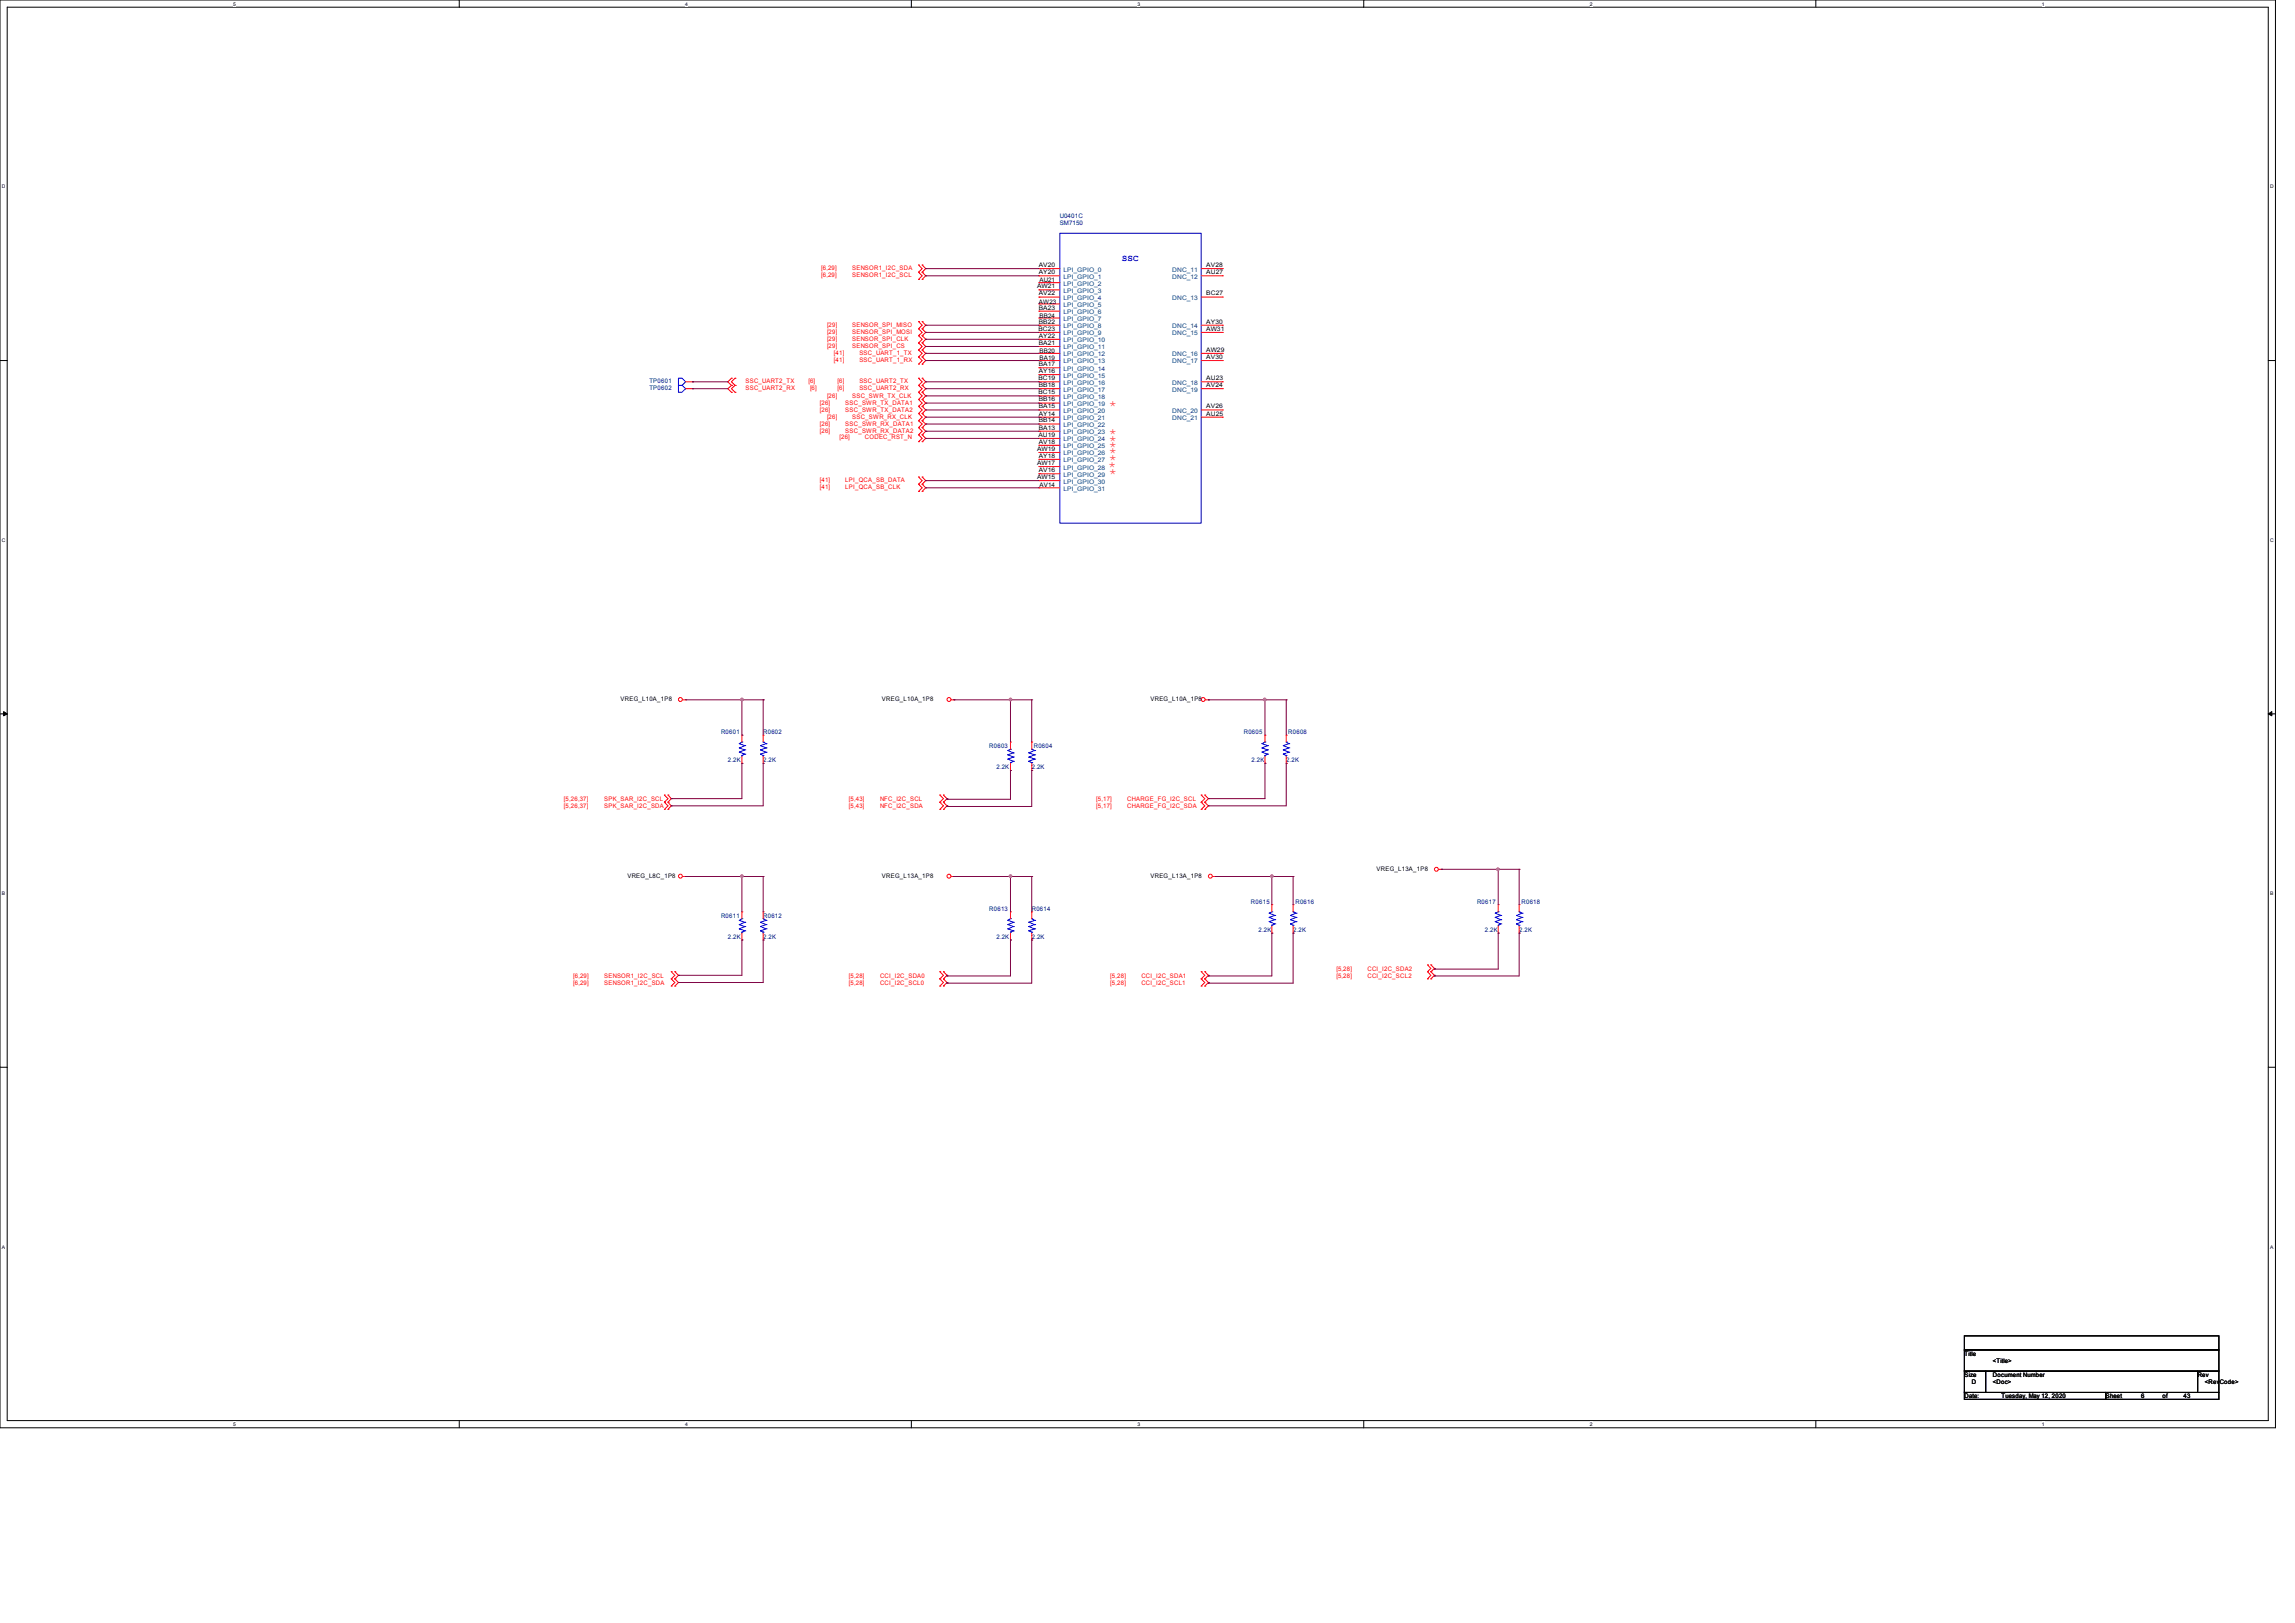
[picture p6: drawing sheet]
<svg xmlns="http://www.w3.org/2000/svg" width="297mm" height="210mm" viewBox="0 0 297 210" stroke-linecap="round" stroke-linejoin="round" font-family="sans-serif">
<defs><g id="words">
<g font-size="1.9" fill="#ff0080">
<text x="143.5" y="53.1">*</text>
<text x="143.5" y="56.7">*</text>
<text x="143.5" y="57.5">*</text>
<text x="143.5" y="58.3">*</text>
<text x="143.5" y="59.1">*</text>
<text x="143.4" y="60.9">*</text>
<text x="143.5" y="60">*</text>
<text x="143.5" y="61.8">*</text>
</g>
<text font-size="1.2" fill="#00f" x="145.2" y="33.8">SSC</text>
<g font-size=".8" fill="#000080">
<text x="137.2" y="28.2">U0401C</text>
<text x="137.2" y="29.1">SM7150</text>
<text x="84" y="50.5">TP0602</text>
<text x="84" y="49.6">TP0601</text>
<text x="93.3" y="95">R0601</text>
<text x="98.8" y="95">R0602</text>
<text x="161" y="95">R0605</text>
<text x="166.7" y="95">R0608</text>
<text x="94.2" y="98.6">2.2K</text>
<text x="98.8" y="98.6">2.2K</text>
<text x="128" y="96.8">R0603</text>
<text x="129" y="99.5">2.2K</text>
<text x="133.5" y="99.5">2.2K</text>
<text x="133.8" y="96.8">R0604</text>
<text x="162" y="98.6">2.2K</text>
<text x="166.5" y="98.6">2.2K</text>
<text x="93.3" y="118.7">R0611</text>
<text x="98.8" y="118.7">R0612</text>
<text x="128" y="117.8">R0613</text>
<text x="133.5" y="117.8">R0614</text>
<text x="161.9" y="116.9">R0615</text>
<text x="167.7" y="116.9">R0616</text>
<text x="191.1" y="116.9">R0617</text>
<text x="196.9" y="116.9">R0618</text>
<text x="94.2" y="121.5">2.2K</text>
<text x="98.8" y="121.5">2.2K</text>
<text x="129" y="121.5">2.2K</text>
<text x="133.5" y="121.5">2.2K</text>
<text x="162.9" y="120.6">2.2K</text>
<text x="167.4" y="120.6">2.2K</text>
<text x="192.2" y="120.6">2.2K</text>
<text x="196.6" y="120.6">2.2K</text>
</g>
<g font-size=".8" fill="#f00">
<text x="106.3" y="35">[6,29]</text>
<text x="106.3" y="35.9">[6,29]</text>
<text x="110.3" y="35">SENSOR1_I2C_SDA</text>
<text x="110.3" y="35.9">SENSOR1_I2C_SCL</text>
<text x="107" y="42.3">[29]</text>
<text x="107" y="43.2">[29]</text>
<text x="107" y="44.1">[29]</text>
<text x="107" y="45">[29]</text>
<text x="107.9" y="45.9">[41]</text>
<text x="107.9" y="46.9">[41]</text>
<text x="110.3" y="42.3">SENSOR_SPI_MISO</text>
<text x="110.3" y="43.2">SENSOR_SPI_MOSI</text>
<text x="110.3" y="44.1">SENSOR_SPI_CLK</text>
<text x="110.3" y="45">SENSOR_SPI_CS</text>
<text x="111.2" y="45.9">SSC_UART_1_TX</text>
<text x="111.2" y="46.9">SSC_UART_1_RX</text>
<text x="96.5" y="49.6">SSC_UART2_TX</text>
<text x="96.5" y="50.5">SSC_UART2_RX</text>
<text x="104.6" y="49.6">[6]</text>
<text x="104.8" y="50.5">[6]</text>
<text x="106.1" y="52.4">[26]</text>
<text x="106.1" y="53.3">[26]</text>
<text x="107" y="51.4">[26]</text>
<text x="108.4" y="49.6">[6]</text>
<text x="108.4" y="50.5">[6]</text>
<text x="109.4" y="52.4">SSC_SWR_TX_DATA1</text>
<text x="109.4" y="53.3">SSC_SWR_TX_DATA2</text>
<text x="110.3" y="51.4">SSC_SWR_TX_CLK</text>
<text x="111.2" y="49.6">SSC_UART2_TX</text>
<text x="111.2" y="50.5">SSC_UART2_RX</text>
<text x="106.1" y="55.1">[26]</text>
<text x="106.1" y="56">[26]</text>
<text x="107" y="54.2">[26]</text>
<text x="108.6" y="56.8">[26]</text>
<text x="109.4" y="55.1">SSC_SWR_RX_DATA1</text>
<text x="109.4" y="56">SSC_SWR_RX_DATA2</text>
<text x="110.3" y="54.2">SSC_SWR_RX_CLK</text>
<text x="111.9" y="56.8">CODEC_RST_N</text>
<text x="106.1" y="62.4">[41]</text>
<text x="106.1" y="63.3">[41]</text>
<text x="109.4" y="62.4">LPI_QCA_SB_DATA</text>
<text x="109.4" y="63.3">LPI_QCA_SB_CLK</text>
<text x="73" y="103.6">[5,26,37]</text>
<text x="73" y="104.6">[5,26,37]</text>
<text x="78.2" y="103.6">SPK_SAR_I2C_SCL</text>
<text x="78.2" y="104.6">SPK_SAR_I2C_SDA</text>
<text x="109.9" y="103.6">[5,43]</text>
<text x="109.9" y="104.6">[5,43]</text>
<text x="113.9" y="103.6">NFC_I2C_SCL</text>
<text x="113.9" y="104.6">NFC_I2C_SDA</text>
<text x="141.9" y="103.6">[5,17]</text>
<text x="141.9" y="104.6">[5,17]</text>
<text x="145.9" y="103.6">CHARGE_FG_I2C_SCL</text>
<text x="145.9" y="104.6">CHARGE_FG_I2C_SDA</text>
<text x="172.9" y="125.6">[5,28]</text>
<text x="177" y="125.6">CCI_I2C_SDA2</text>
<text x="74.2" y="126.5">[6,29]</text>
<text x="74.2" y="127.4">[6,29]</text>
<text x="78.2" y="126.5">SENSOR1_I2C_SCL</text>
<text x="78.2" y="127.4">SENSOR1_I2C_SDA</text>
<text x="109.9" y="126.5">[5,28]</text>
<text x="109.9" y="127.4">[5,28]</text>
<text x="113.9" y="126.5">CCI_I2C_SDA0</text>
<text x="113.9" y="127.4">CCI_I2C_SCL0</text>
<text x="143.7" y="126.5">[5,28]</text>
<text x="143.7" y="127.4">[5,28]</text>
<text x="147.7" y="126.5">CCI_I2C_SDA1</text>
<text x="147.7" y="127.4">CCI_I2C_SCL1</text>
<text x="172.9" y="126.5">[5,28]</text>
<text x="177" y="126.5">CCI_I2C_SCL2</text>
</g>
<g font-size=".8">
<text x="134.4" y="34.5">AV20</text>
<text x="134.4" y="35.5">AY20</text>
<text x="156.1" y="34.5">AV28</text>
<text x="156.1" y="35.5">AU27</text>
<text x="134.2" y="37.3">AW21</text>
<text x="134.4" y="38.2">AV22</text>
<text x="134.4" y="40">BA23</text>
<text x="134.4" y="41.9">BB22</text>
<text x="134.4" y="39.3">AW23</text>
<text x="134.5" y="36.5">AU21</text>
<text x="134.5" y="41.1">BB24</text>
<text x="156.1" y="38.2">BC27</text>
<text x="156.1" y="41.9">AY30</text>
<text x="134.4" y="42.8">BC23</text>
<text x="134.4" y="43.7">AY22</text>
<text x="134.4" y="44.6">BA21</text>
<text x="134.4" y="47.4">BA17</text>
<text x="134.5" y="45.7">BB20</text>
<text x="134.5" y="46.6">BA19</text>
<text x="156.1" y="42.8">AW31</text>
<text x="156.1" y="45.5">AW29</text>
<text x="156.1" y="46.4">AV30</text>
<text x="134.4" y="49.2">BC19</text>
<text x="134.4" y="51">BC15</text>
<text x="134.4" y="48.3">AY16</text>
<text x="134.4" y="50.1">BB18</text>
<text x="134.4" y="51.9">BB16</text>
<text x="134.4" y="52.8">BA15</text>
<text x="134.4" y="53.8">AY14</text>
<text x="156.1" y="49.2">AU23</text>
<text x="156.1" y="50.1">AV24</text>
<text x="156.1" y="52.8">AV26</text>
<text x="156.1" y="53.8">AU25</text>
<text x="134.2" y="58.3">AW19</text>
<text x="134.4" y="56.5">AU19</text>
<text x="134.4" y="54.7">BB14</text>
<text x="134.4" y="55.6">BA13</text>
<text x="134.4" y="57.4">AV18</text>
<text x="134.4" y="59.2">AY18</text>
<text x="134.2" y="60.2">AW17</text>
<text x="134.2" y="62">AW15</text>
<text x="134.4" y="61.1">AV16</text>
<text x="134.5" y="63">AV14</text>
<text x="80.3" y="90.8">VREG_L10A_1P8</text>
<text x="114.1" y="90.8">VREG_L10A_1P8</text>
<text x="148.9" y="90.8">VREG_L10A_1P8</text>
<text x="81.2" y="113.6">VREG_L8C_1P8</text>
<text x="114.1" y="113.6">VREG_L13A_1P8</text>
<text x="148.9" y="113.6">VREG_L13A_1P8</text>
<text x="178.1" y="112.7">VREG_L13A_1P8</text>
<text x="254.2" y="175.4">Title</text>
<text x="254.2" y="178.2">Size</text>
<text x="255.2" y="179.1">D</text>
<text x="257.9" y="178.2">Document Number</text>
<text x="257.9" y="179.1">&lt;Doc&gt;</text>
<text x="257.9" y="176.4">&lt;Title&gt;</text>
<text x="284.4" y="178.2">Rev</text>
<text x="285.3" y="179.1">&lt;RevCode&gt;</text>
<text x="254.2" y="180.9">Date:</text>
<text x="259" y="180.9">Tuesday, May 12, 2020</text>
<text x="272.5" y="180.9">Sheet</text>
<text x="277.1" y="180.9">6</text>
<text x="279.8" y="180.9">of</text>
<text x="282.6" y="180.9">43</text>
</g>
<g font-size=".8" fill="#004080">
<text x="137.6" y="35.1">LPI_GPIO_0</text>
<text x="151.7" y="35.1">DNC_11</text>
<text x="137.6" y="36.1">LPI_GPIO_1</text>
<text x="137.6" y="37">LPI_GPIO_2</text>
<text x="137.6" y="37.9">LPI_GPIO_3</text>
<text x="137.6" y="38.8">LPI_GPIO_4</text>
<text x="137.6" y="39.7">LPI_GPIO_5</text>
<text x="137.6" y="40.6">LPI_GPIO_6</text>
<text x="137.6" y="41.5">LPI_GPIO_7</text>
<text x="151.7" y="36.1">DNC_12</text>
<text x="151.7" y="38.8">DNC_13</text>
<text x="137.6" y="42.5">LPI_GPIO_8</text>
<text x="137.6" y="43.4">LPI_GPIO_9</text>
<text x="137.6" y="44.3">LPI_GPIO_10</text>
<text x="137.6" y="45.2">LPI_GPIO_11</text>
<text x="137.6" y="46.1">LPI_GPIO_12</text>
<text x="137.6" y="47">LPI_GPIO_13</text>
<text x="137.6" y="48">LPI_GPIO_14</text>
<text x="151.7" y="42.5">DNC_14</text>
<text x="151.7" y="43.4">DNC_15</text>
<text x="151.7" y="46.1">DNC_16</text>
<text x="151.7" y="47">DNC_17</text>
<text x="137.6" y="48.9">LPI_GPIO_15</text>
<text x="137.6" y="49.8">LPI_GPIO_16</text>
<text x="137.6" y="50.7">LPI_GPIO_17</text>
<text x="137.6" y="51.6">LPI_GPIO_18</text>
<text x="137.6" y="52.5">LPI_GPIO_19</text>
<text x="137.6" y="53.4">LPI_GPIO_20</text>
<text x="151.7" y="49.8">DNC_18</text>
<text x="151.7" y="50.7">DNC_19</text>
<text x="151.7" y="53.4">DNC_20</text>
<text x="137.6" y="54.4">LPI_GPIO_21</text>
<text x="137.6" y="55.2">LPI_GPIO_22</text>
<text x="137.6" y="56.2">LPI_GPIO_23</text>
<text x="137.6" y="57.1">LPI_GPIO_24</text>
<text x="137.6" y="58">LPI_GPIO_25</text>
<text x="137.6" y="58.9">LPI_GPIO_26</text>
<text x="137.6" y="59.8">LPI_GPIO_27</text>
<text x="151.7" y="54.4">DNC_21</text>
<text x="137.6" y="60.7">LPI_GPIO_28</text>
<text x="137.6" y="61.7">LPI_GPIO_29</text>
<text x="137.6" y="62.6">LPI_GPIO_30</text>
<text x="137.6" y="63.5">LPI_GPIO_31</text>
</g>
<g font-size=".6">
<text x="30.2" y=".7">5</text>
<text x="88.7" y=".7">4</text>
<text x="147.2" y=".7">3</text>
<text x="205.7" y=".7">2</text>
<text x="264.2" y=".7">1</text>
<text x=".3" y="24.4">D</text>
<text x="293.8" y="24.4">D</text>
<text x=".3" y="70.1">C</text>
<text x="293.8" y="70.1">C</text>
<text x=".3" y="115.8">B</text>
<text x="293.8" y="115.8">B</text>
<text x=".3" y="161.5">A</text>
<text x="293.8" y="161.5">A</text>
<text x="30.2" y="184.5">5</text>
<text x="88.7" y="184.5">4</text>
<text x="147.2" y="184.5">3</text>
<text x="205.7" y="184.5">2</text>
<text x="264.2" y="184.5">1</text>
</g>
</g></defs>
<path d="M0 0h294.5v184.7h-294.5zM.9 .9h292.6v182.9h-292.6z" fill="none" stroke="#000" stroke-width=".13"/>
<g fill="#fff">
<path d="M30.2 .1h.3v.7h-.3z"/>
<path d="M30.2 183.9h.3v.8h-.3z"/>
</g>
<path d="M59.4 0v.9M59.4 183.8v.9" fill="none" stroke="#000" stroke-width=".13"/>
<g fill="#fff">
<path d="M88.7 .1h.3v.7h-.3z"/>
<path d="M88.7 183.9h.3v.8h-.3z"/>
</g>
<path d="M117.9 0v.9M117.9 183.8v.9" fill="none" stroke="#000" stroke-width=".13"/>
<g fill="#fff">
<path d="M147.2 .1h.3v.7h-.3z"/>
<path d="M147.2 183.9h.3v.8h-.3z"/>
</g>
<path d="M176.5 0v.9M176.5 183.8v.9" fill="none" stroke="#000" stroke-width=".13"/>
<g fill="#fff">
<path d="M205.7 .1h.4v.7h-.4z"/>
<path d="M205.7 183.9h.4v.8h-.4z"/>
</g>
<path d="M235 0v.9M235 183.8v.9" fill="none" stroke="#000" stroke-width=".13"/>
<g fill="#fff">
<path d="M264.2 .1h.4v.7h-.4z"/>
<path d="M264.2 183.9h.4v.8h-.4z"/>
<path d="M.3 23.8h.4v.7h-.4z"/>
<path d="M293.8 23.8h.5v.7h-.5z"/>
<path d="M.3 69.5h.4v.7h-.4z"/>
<path d="M293.8 69.5h.5v.7h-.5z"/>
</g>
<path d="M0 46.7h.9M293.5 46.7h1" fill="none" stroke="#000" stroke-width=".13"/>
<g fill="#fff">
<path d="M.3 115.2h.4v.8h-.4z"/>
<path d="M293.8 115.2h.4v.8h-.4z"/>
</g>
<path d="M0 92.4h.9M293.5 92.4h1" fill="none" stroke="#000" stroke-width=".13"/>
<path d="M.5 92.1l.4 .3-.4 .2zM293.5 92.4l.5-.3v.5z" fill="#000" stroke="#000" stroke-width=".13"/>
<g fill="#fff">
<path d="M.3 161h.3v.7h-.3z"/>
<path d="M293.8 161h.4v.7h-.4z"/>
</g>
<path d="M0 138.1h.9M293.5 138.1h1M254.2 172.8h32.9v1.9h-32.9zM254.2 174.7h32.9v2.7h-32.9zM254.2 177.4h2.8v2.8h-2.8zM257 177.4h27.4v2.8h-27.4zM284.4 177.4h2.7v2.8h-2.7zM254.2 180.2h18.3v.9h-18.3zM272.5 180.2h14.6v.9h-14.6z" fill="none" stroke="#000" stroke-width=".13"/>
<g fill="none" stroke="#f00" stroke-width=".13">
<path d="M118.9 35.2h.1M118.9 34.3h.1M118.9 36.2h.1M118.9 34.3l.4 .5-.4 .4M118.9 35.2l.4 .5-.4 .5M119.3 34.3h.1M119.3 35.2h.1M119.3 36.2h.1M119.3 34.3l.5 .5-.5 .4M119.3 35.2l.5 .5-.5 .5M134.5 34.8h.1M134.5 35.7h.1"/>
<path d="M134.5 36.6h.1M134.5 37.5h.1M134.5 38.4h.1M134.5 39.3h.1M134.5 34.8h2.7M134.5 35.7h2.7M134.5 36.6h2.7M134.5 37.5h2.7M134.5 38.4h2.7M134.5 39.3h2.7M155.4 34.8h2.8M155.4 35.7h2.8"/>
<path d="M155.4 38.4h2.8M158.2 34.8h.1M158.2 35.7h.1M158.2 38.4h.1M88.7 50.3h.9M88.7 49.4h.9M89.6 50.3h.1M89.6 49.4h.1M94.7 48.9h.1M94.7 49.9h.1M94.7 50.8h.1M94.7 48.9l-.5 .5 .5 .5"/>
<path d="M94.7 49.9l-.5 .4 .5 .5M95.1 49.9h.1M95.1 48.9h.1M95.1 50.8h.1M95.1 48.9l-.4 .5 .4 .5M95.1 49.9l-.4 .4 .4 .5M118.9 42.5h.1M118.9 41.6h.1M118.9 43.4h.1M118.9 44.4h.1M118.9 45.3h.1M118.9 46.2h.1"/>
<path d="M118.9 47.1h.1M118.9 49.9h.1M118.9 48.9h.1M118.9 50.8h.1M118.9 51.7h.1M118.9 52.6h.1M118.9 53.5h.1M118.9 54.4h.1M118.9 55.3h.1M118.9 56.3h.1M118.9 57.1h.1M118.9 41.6l.4 .5-.4 .4"/>
<path d="M118.9 42.5l.4 .5-.4 .4M118.9 43.4l.4 .5-.4 .5M118.9 44.4l.4 .4-.4 .5M118.9 45.3l.4 .4-.4 .5M118.9 46.2l.4 .5-.4 .4M118.9 48.9l.4 .5-.4 .5M118.9 49.9l.4 .4-.4 .5M118.9 50.8l.4 .4-.4 .5M118.9 51.7l.4 .5-.4 .4M118.9 52.6l.4 .4-.4 .5M118.9 53.5l.4 .5-.4 .4M118.9 54.4l.4 .5-.4 .4"/>
<path d="M118.9 55.3l.4 .5-.4 .5M118.9 56.3l.4 .4-.4 .4M119.3 41.6h.1M119.3 42.5h.1M119.3 43.4h.1M119.3 44.4h.1M119.3 45.3h.1M119.3 46.2h.1M119.3 47.1h.1M119.3 48.9h.1M119.3 49.9h.1M119.3 50.8h.1"/>
<path d="M119.3 51.7h.1M119.3 52.6h.1M119.3 53.5h.1M119.3 54.4h.1M119.3 55.3h.1M119.3 56.3h.1M119.3 57.1h.1M119.3 41.6l.5 .5-.5 .4M119.3 42.5l.5 .5-.5 .4M119.3 43.4l.5 .5-.5 .5M119.3 44.4l.5 .4-.5 .5M119.3 45.3l.5 .4-.5 .5"/>
<path d="M119.3 46.2l.5 .5-.5 .4M119.3 48.9l.5 .5-.5 .5M119.3 49.9l.5 .4-.5 .5M119.3 50.8l.5 .4-.5 .5M119.3 51.7l.5 .5-.5 .4M119.3 52.6l.5 .4-.5 .5M119.3 53.5l.5 .5-.5 .4M119.3 54.4l.5 .5-.5 .4M119.3 55.3l.5 .5-.5 .5M119.3 56.3l.5 .4-.5 .4M134.5 40.3h.1M134.5 41.1h.1"/>
<path d="M134.5 42.1h.1M134.5 43h.1M134.5 43.9h.1M134.5 44.8h.1M134.5 45.7h.1M134.5 46.7h.1M134.5 47.6h.1M134.5 48.5h.1M134.5 49.4h.1M134.5 50.3h.1M134.5 51.2h.1M134.5 52.2h.1"/>
<path d="M134.5 53h.1M134.5 54h.1M134.5 54.9h.1M134.5 55.8h.1M134.5 56.7h.1M134.5 57.6h.1M134.5 58.5h.1M134.5 59.4h.1M134.5 50.3h2.7M134.5 49.4h2.7M134.5 40.3h2.7M134.5 41.1h2.7"/>
<path d="M134.5 42.1h2.7M134.5 43h2.7M134.5 43.9h2.7M134.5 44.8h2.7M134.5 45.7h2.7M134.5 46.7h2.7M134.5 47.6h2.7M134.5 48.5h2.7M134.5 51.2h2.7M134.5 52.2h2.7M134.5 53h2.7M134.5 54h2.7"/>
<path d="M134.5 54.9h2.7M134.5 55.8h2.7M134.5 56.7h2.7M134.5 57.6h2.7M134.5 58.5h2.7M134.5 59.4h2.7M155.4 50.3h2.8M155.4 49.4h2.8M155.4 42.1h2.8M155.4 43h2.8M155.4 45.7h2.8M155.4 46.7h2.8"/>
<path d="M155.4 53h2.8M155.4 54h2.8M158.2 42.1h.1M158.2 43h.1M158.2 45.7h.1M158.2 46.7h.1M158.2 49.4h.1M158.2 50.3h.1M158.2 53h.1M158.2 54h.1M118.9 62.7h.1M118.9 61.7h.1"/>
<path d="M118.9 63.6h.1M118.9 61.7l.4 .5-.4 .5M118.9 62.7l.4 .4-.4 .5M119.3 61.7h.1M119.3 62.7h.1M119.3 63.6h.1M119.3 61.7l.5 .5-.5 .5M119.3 62.7l.5 .4-.5 .5M134.5 60.4h.1M134.5 61.3h.1M134.5 62.2h.1M134.5 63.1h.1"/>
<path d="M134.5 60.4h2.7M134.5 61.3h2.7M134.5 62.2h2.7M134.5 63.1h2.7M88.3 90.6h.4M88.7 90.6h.1M96 95.1h.1M96 98.8h.1M96 95.1v.9M96 97.9v.9M98.8 95.1h.1M98.8 98.8h.1"/>
<path d="M98.8 95.1v.9M98.8 97.9v.9M123.1 90.6h.3M123.4 90.6h.1M130.8 96h.1M130.8 99.7h.1M130.8 96v.9M130.8 98.8v.9M133.5 96h.1M133.5 99.7h.1M133.5 96v.9M133.5 98.8v.9"/>
<path d="M156 90.6h.4M156.4 90.6h.1M163.7 95.1h.1M163.7 98.8h.1M163.7 95.1v.9M163.7 97.9v.9M166.5 95.1h.1M166.5 98.8h.1M166.5 95.1v.9M166.5 97.9v.9M86 102.9h.1M86 103.8h.1"/>
<path d="M86 104.7h.1M86 102.9l.4 .4-.4 .5M86 103.8l.4 .5-.4 .4M86.4 103.8h.1M86.4 102.9h.1M86.4 104.7h.1M86.4 102.9l.5 .4-.5 .5M86.4 103.8l.5 .5-.5 .4M88.3 113.4h.4M88.7 113.4h.1M96 118h.1M96 118v.9"/>
<path d="M98.8 118h.1M98.8 118v.9M121.6 102.9h.1M121.6 103.8h.1M121.6 104.7h.1M121.6 102.9l.5 .4-.5 .5M121.6 103.8l.5 .5-.5 .4M122.1 103.8h.1M122.1 102.9h.1M122.1 104.7h.1M122.1 102.9l.5 .4-.5 .5M122.1 103.8l.5 .5-.5 .4"/>
<path d="M123.1 113.4h.3M123.4 113.4h.1M130.8 118h.1M130.8 118v.9M133.5 118h.1M133.5 118v.9M155.4 102.9h.1M155.4 103.8h.1M155.4 104.7h.1M155.4 102.9l.5 .4-.5 .5M155.4 103.8l.5 .5-.5 .4M155.9 103.8h.1"/>
<path d="M155.9 102.9h.1M155.9 104.7h.1M155.9 102.9l.5 .4-.5 .5M155.9 103.8l.5 .5-.5 .4M156.9 113.4h.4M157.3 113.4h.1M164.6 117.1h.1M164.6 117.1v.9M164.6 119.8v.9M167.3 117.1h.1M167.3 117.1v.9M167.3 119.8v.9"/>
<path d="M186.2 112.5h.4M186.6 112.5h.1M193.9 117.1h.1M193.9 117.1v.9M193.9 119.8v.9M196.6 117.1h.1M196.6 117.1v.9M196.6 119.8v.9M86.9 125.7h.1M86.9 126.7h.1M86.9 127.6h.1M86.9 125.7l.4 .5-.4 .5"/>
<path d="M86.9 126.7l.4 .4-.4 .5M87.3 126.7h.1M87.3 125.7h.1M87.3 127.6h.1M87.3 125.7l.5 .5-.5 .5M87.3 126.7l.5 .4-.5 .5M96 121.6h.1M96 120.7v.9M98.8 121.6h.1M98.8 120.7v.9M121.6 125.7h.1M121.6 126.7h.1"/>
<path d="M121.6 127.6h.1M121.6 125.7l.5 .5-.5 .5M121.6 126.7l.5 .4-.5 .5M122.1 126.7h.1M122.1 125.7h.1M122.1 127.6h.1M122.1 125.7l.5 .5-.5 .5M122.1 126.7l.5 .4-.5 .5M130.8 121.6h.1M130.8 120.7v.9M133.5 121.6h.1M133.5 120.7v.9"/>
<path d="M155.4 125.7h.1M155.4 126.7h.1M155.4 127.6h.1M155.4 125.7l.5 .5-.5 .5M155.4 126.7l.5 .4-.5 .5M155.9 126.7h.1M155.9 125.7h.1M155.9 127.6h.1M155.9 125.7l.5 .5-.5 .5M155.9 126.7l.5 .4-.5 .5M164.6 120.7h.1M167.3 120.7h.1"/>
<path d="M184.7 124.8h.1M184.7 125.7h.1M184.7 126.7h.1M184.7 124.8l.5 .5-.5 .4M184.7 125.7l.5 .5-.5 .5M185.2 125.7h.1M185.2 124.8h.1M185.2 126.7h.1M185.2 124.8l.4 .5-.4 .4M185.2 125.7l.4 .5-.4 .5M193.9 120.7h.1M196.6 120.7h.1"/>
<circle cx="88.1" cy="90.5" r=".25"/>
<circle cx="122.8" cy="90.5" r=".25"/>
<circle cx="155.7" cy="90.5" r=".25"/>
<circle cx="88.1" cy="113.4" r=".25"/>
<circle cx="122.8" cy="113.4" r=".25"/>
<circle cx="156.6" cy="113.4" r=".25"/>
<circle cx="185.9" cy="112.5" r=".25"/>
</g>
<g fill="none" stroke="#00f" stroke-width=".13">
<path d="M137.2 30.2h18.2v37.5h-18.2zM87.8 49.9h.5l.4 .4-.4 .5h-.5zM87.8 48.9h.5l.4 .5-.4 .5h-.5zM95.7 97.3h.1M95.7 96.8h.1M95.7 96.2h.1M95.7 97.3l.7 .3M95.7 96.8l.7 .2M95.7 96.2l.7 .3M96 96h.1M96 97.7h.1M96 97.7v.2"/>
<path d="M96 96l-.3 .2M96.4 97.6h.1M96.4 97h.1M96.4 96.5h.1M96.4 97.6l-.4 .1M96.4 97l-.7 .3M96.4 96.5l-.7 .3M98.4 97.6h.1M98.4 97h.1M98.4 96.5h.1M98.4 97.6l.4 .1M98.4 97l.7 .3"/>
<path d="M98.4 96.5l.7 .3M98.8 96h.1M98.8 97.7h.1M98.8 96l.3 .2M98.8 97.7v.2M99.1 97.3h.1M99.1 96.8h.1M99.1 96.2h.1M99.1 97.3l-.7 .3M99.1 96.8l-.7 .2M99.1 96.2l-.7 .3M130.4 98.2h.1"/>
<path d="M130.4 97.7h.1M130.4 97.1h.1M130.4 98.2l.7 .3M130.4 97.7l.7 .3M130.4 97.1l.7 .3M130.8 96.9h.1M130.8 98.7h.1M130.8 96.9l-.4 .2M130.8 98.7v.1M131.1 98.5h.1M131.1 98h.1M131.1 97.4h.1"/>
<path d="M131.1 98.5l-.3 .2M131.1 98l-.7 .2M131.1 97.4l-.7 .3M133.1 98.5h.1M133.1 98h.1M133.1 97.4h.1M133.1 98.5l.4 .2M133.1 98l.8 .2M133.1 97.4l.8 .3M133.5 96.9h.1M133.5 98.7h.1M133.5 96.9l.4 .2"/>
<path d="M133.5 98.7v.1M133.9 98.2h.1M133.9 97.7h.1M133.9 97.1h.1M133.9 98.2l-.8 .3M133.9 97.7l-.8 .3M133.9 97.1l-.8 .3M163.3 97.3h.1M163.3 96.8h.1M163.3 96.2h.1M163.3 97.3l.7 .3M163.3 96.8l.7 .2"/>
<path d="M163.3 96.2l.7 .3M163.7 96h.1M163.7 97.7h.1M163.7 96l-.4 .2M163.7 97.7v.2M164 97.6h.1M164 97h.1M164 96.5h.1M164 97.6l-.3 .1M164 97l-.7 .3M164 96.5l-.7 .3M166.1 97.6h.1"/>
<path d="M166.1 97h.1M166.1 96.5h.1M166.1 97.6l.4 .1M166.1 97l.7 .3M166.1 96.5l.7 .3M166.5 96h.1M166.5 97.7h.1M166.5 96l.3 .2M166.5 97.7v.2M166.8 97.3h.1M166.8 96.8h.1M166.8 96.2h.1"/>
<path d="M166.8 97.3l-.7 .3M166.8 96.8l-.7 .2M166.8 96.2l-.7 .3M95.7 119.6h.1M95.7 119.1h.1M95.7 119.6l.7 .3M95.7 119.1l.7 .2M96 118.9h.1M96 118.9l-.3 .2M96.4 119.9h.1M96.4 119.3h.1M96.4 119.9l-.7 .3"/>
<path d="M96.4 119.3l-.7 .3M98.4 119.9h.1M98.4 119.3h.1M98.4 119.9l.7 .3M98.4 119.3l.7 .3M98.8 118.9h.1M98.8 118.9l.3 .2M99.1 119.6h.1M99.1 119.1h.1M99.1 119.6l-.7 .3M99.1 119.1l-.7 .2M130.4 119.6h.1"/>
<path d="M130.4 119.1h.1M130.4 119.6l.7 .3M130.4 119.1l.7 .2M130.8 118.9h.1M130.8 118.9l-.4 .2M131.1 119.9h.1M131.1 119.3h.1M131.1 119.9l-.7 .3M131.1 119.3l-.7 .3M133.1 119.9h.1M133.1 119.3h.1M133.1 119.9l.8 .3"/>
<path d="M133.1 119.3l.8 .3M133.5 118.9h.1M133.5 118.9l.4 .2M133.9 119.6h.1M133.9 119.1h.1M133.9 119.6l-.8 .3M133.9 119.1l-.8 .2M164.3 119.3h.1M164.3 118.7h.1M164.3 118.2h.1M164.3 119.3l.7 .2M164.3 118.7l.7 .3"/>
<path d="M164.3 118.2l.7 .2M164.6 118h.1M164.6 119.7h.1M164.6 118l-.3 .2M164.6 119.7v.1M165 119.5h.1M165 119h.1M165 118.4h.1M165 119.5l-.4 .2M165 119l-.7 .3M165 118.4l-.7 .3M167 119.5h.1"/>
<path d="M167 119h.1M167 118.4h.1M167 119.5l.3 .2M167 119l.7 .3M167 118.4l.7 .3M167.3 118h.1M167.3 119.7h.1M167.3 118l.4 .2M167.3 119.7v.1M167.7 119.3h.1M167.7 118.7h.1M167.7 118.2h.1"/>
<path d="M167.7 119.3l-.7 .2M167.7 118.7l-.7 .3M167.7 118.2l-.7 .2M193.5 119.3h.1M193.5 118.7h.1M193.5 118.2h.1M193.5 119.3l.7 .2M193.5 118.7l.7 .3M193.5 118.2l.7 .2M193.9 118h.1M193.9 119.7h.1M193.9 118l-.4 .2"/>
<path d="M193.9 119.7v.1M194.2 119.5h.1M194.2 119h.1M194.2 118.4h.1M194.2 119.5l-.3 .2M194.2 119l-.7 .3M194.2 118.4l-.7 .3M196.3 119.5h.1M196.3 119h.1M196.3 118.4h.1M196.3 119.5l.3 .2M196.3 119l.7 .3"/>
<path d="M196.3 118.4l.7 .3M196.6 118h.1M196.6 119.7h.1M196.6 118l.4 .2M196.6 119.7v.1M197 119.3h.1M197 118.7h.1M197 118.2h.1M197 119.3l-.7 .2M197 118.7l-.7 .3M197 118.2l-.7 .2M95.7 120.2h.1"/>
<path d="M95.7 120.2l.7 .2M96 120.6h.1M96 120.6v.1M96.4 120.4h.1M96.4 120.4l-.4 .2M98.4 120.4h.1M98.4 120.4l.4 .2M98.8 120.6h.1M98.8 120.6v.1M99.1 120.2h.1M99.1 120.2l-.7 .2M130.4 120.2h.1"/>
<path d="M130.4 120.2l.7 .2M130.8 120.6h.1M130.8 120.6v.1M131.1 120.4h.1M131.1 120.4l-.3 .2M133.1 120.4h.1M133.1 120.4l.4 .2M133.5 120.6h.1M133.5 120.6v.1M133.9 120.2h.1M133.9 120.2l-.8 .2"/>
</g>
<g fill="none" stroke="#800040" stroke-width=".13">
<path d="M119.8 34.8h.1M119.8 35.7h.1M119.8 34.8h14.7M119.8 35.7h14.7M89.6 49.4h.1M89.6 50.3h.1M89.6 49.4h4.6M89.6 50.3h4.6M119.8 42.1h.1M119.8 43h.1M119.8 43.9h.1M119.8 44.8h.1"/>
<path d="M119.8 45.7h.1M119.8 46.7h.1M119.8 49.4h.1M119.8 50.3h.1M119.8 51.2h.1M119.8 52.2h.1M119.8 53h.1M119.8 54h.1M119.8 54.9h.1M119.8 55.8h.1M119.8 56.7h.1M119.8 42.1h14.7"/>
<path d="M119.8 43h14.7M119.8 43.9h14.7M119.8 44.8h14.7M119.8 45.7h14.7M119.8 46.7h14.7M119.8 49.4h14.7M119.8 50.3h14.7M119.8 51.2h14.7M119.8 52.2h14.7M119.8 53h14.7M119.8 54h14.7M119.8 54.9h14.7"/>
<path d="M119.8 55.8h14.7M119.8 56.7h14.7M119.8 62.2h.1M119.8 63.1h.1M119.8 62.2h14.7M119.8 63.1h14.7M88.7 90.6h10.1M96 90.6h.1M96 95.1h.1M96 98.8h.1M96 98.8v4.5h-9.1M96 90.6v4.5"/>
<path d="M98.8 90.6h.1M98.8 98.8h.1M98.8 98.8v5.5h-11.9M98.8 90.6v4.5M123.4 90.6h.1M123.4 90.6h10.1M130.8 99.7h.1M130.8 90.6h.1M130.8 90.6v5.4M130.8 99.7v3.7h-8.2M133.5 90.6h.1M133.5 99.7h.1"/>
<path d="M133.5 90.6v5.4M133.5 99.7v4.7h-10.9M156.4 90.6h.1M156.4 90.6h10.1M163.7 98.8h.1M163.7 90.6h.1M163.7 90.6v4.5M163.7 98.8v4.5h-7.3M166.5 90.6h.1M166.5 98.8h.1M166.5 90.6v4.5M166.5 98.8v5.5h-10.1"/>
<path d="M86.9 103.3h.1M86.9 104.3h.1M88.7 113.4h.1M88.7 113.4h10.1M96 113.4h.1M96 113.4v4.6M98.8 113.4h.1M98.8 113.4v4.6M122.6 103.4h.1M122.6 103.3h.1M122.6 104.3h.1M122.6 104.4h.1"/>
<path d="M122.6 103.3v.1M122.6 104.3v.1M123.4 113.4h.1M123.4 113.4h10.1M130.8 113.4h.1M130.8 113.4v4.6M133.5 113.4h.1M133.5 113.4v4.6M156.4 103.3h.1M156.4 104.3h.1M157.3 113.4h.1M157.3 113.4h10"/>
<path d="M164.6 113.4h.1M164.6 113.4v3.7M167.3 113.4h.1M167.3 113.4v3.7M186.6 112.5h.1M186.6 112.5h10M193.9 112.5h.1M193.9 112.5v4.6M196.6 112.5h.1M196.6 112.5v4.6M87.8 126.2h.1M87.8 127.1h.1"/>
<path d="M96 121.6h.1M96 121.6v4.6h-8.2M98.8 121.6h.1M98.8 121.6v5.5h-11M122.6 126.3h.1M122.6 126.2h.1M122.6 127.1h.1M122.6 127.2h.1M122.6 126.2v.1M122.6 127.1v.1M130.8 121.6h.1M130.8 121.6v4.7h-8.2"/>
<path d="M133.5 121.6h.1M133.5 121.6v5.6h-10.9M156.4 126.2h.1M156.4 126.3h.1M156.4 127.2h.1M156.4 127.1h.1M156.4 126.2v.1M156.4 127.1v.1M164.6 120.7h.1M164.6 120.7v5.6h-8.2M167.3 120.7h.1M167.3 120.7v6.5h-10.9"/>
<path d="M185.6 125.3h.1M185.6 125.4h.1M185.6 126.3h.1M185.6 126.2h.1M185.6 125.3v.1M185.6 126.2v.1M193.9 120.7h.1M193.9 120.7v4.7h-8.3M196.6 120.7h.1M196.6 120.7v5.6h-11"/>
</g>
<g fill="#f0f" stroke="#f0f" stroke-width=".13">
<circle cx="163.7" cy="90.5" r=".17"/>
<circle cx="130.8" cy="90.5" r=".17"/>
<circle cx="96" cy="113.4" r=".17"/>
<circle cx="130.8" cy="113.4" r=".17"/>
<circle cx="164.6" cy="113.4" r=".17"/>
<circle cx="193.8" cy="112.5" r=".17"/>
<circle cx="96" cy="90.5" r=".17"/>
</g>
<use href="#words"/>
</svg>
